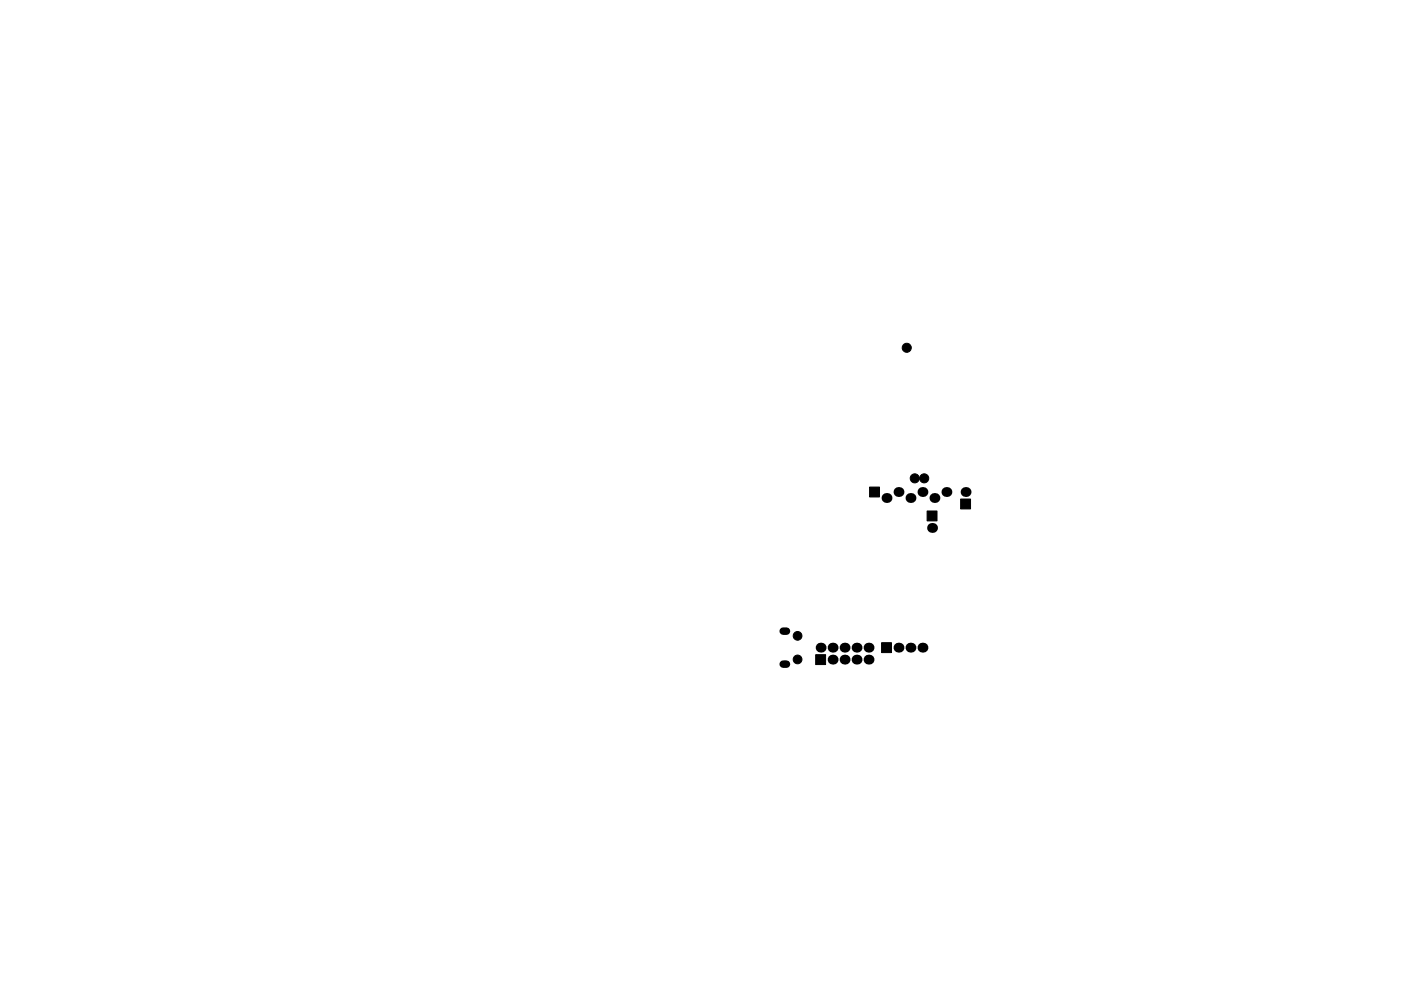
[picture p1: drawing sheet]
<svg xmlns="http://www.w3.org/2000/svg" width="297mm" height="210mm" viewBox="0 0 297 210" stroke-linecap="round" stroke-linejoin="round" font-family="sans-serif">
<g fill="#000" stroke="#000" stroke-width=".21">
<path d="M184.4 103.3h2.1v2.1h-2.1zM196.6 108.4h2.1v2.1h-2.1zM203.7 105.9h2.1v2.1h-2.1zM186.9 136.4h2.1v2.1h-2.1zM172.9 138.9h2.1v2.1h-2.1z"/>
<circle cx="192.2" cy="73.8" r=".96"/>
<circle cx="193.9" cy="101.5" r=".96"/>
<circle cx="195.9" cy="101.5" r=".96"/>
<circle cx="169.1" cy="134.9" r=".92"/>
<circle cx="169.1" cy="139.9" r=".92"/>
</g>
<g fill="#000">
<circle cx="188" cy="105.7" r="1.05"/>
<circle cx="190.5" cy="104.4" r="1.05"/>
<circle cx="193" cy="105.7" r="1.05"/>
<circle cx="195.6" cy="104.4" r="1.05"/>
<circle cx="197.6" cy="112" r="1.05"/>
<circle cx="198.1" cy="105.7" r="1.05"/>
<circle cx="200.7" cy="104.4" r="1.05"/>
<circle cx="204.7" cy="104.4" r="1.05"/>
<circle cx="174" cy="137.4" r="1.05"/>
<circle cx="176.5" cy="137.4" r="1.05"/>
<circle cx="176.5" cy="139.9" r="1.05"/>
<circle cx="179.1" cy="139.9" r="1.05"/>
<circle cx="179.1" cy="137.4" r="1.05"/>
<circle cx="181.6" cy="139.9" r="1.05"/>
<circle cx="181.6" cy="137.4" r="1.05"/>
<circle cx="184.1" cy="139.9" r="1.05"/>
<circle cx="184.1" cy="137.4" r="1.05"/>
<circle cx="190.5" cy="137.4" r="1.05"/>
<circle cx="193" cy="137.4" r="1.05"/>
<circle cx="195.6" cy="137.4" r="1.05"/>
</g>
<path d="M166.1 133.9h.7M166.1 140.9h.7" fill="none" stroke="#000" stroke-width="1.6"/>
</svg>
